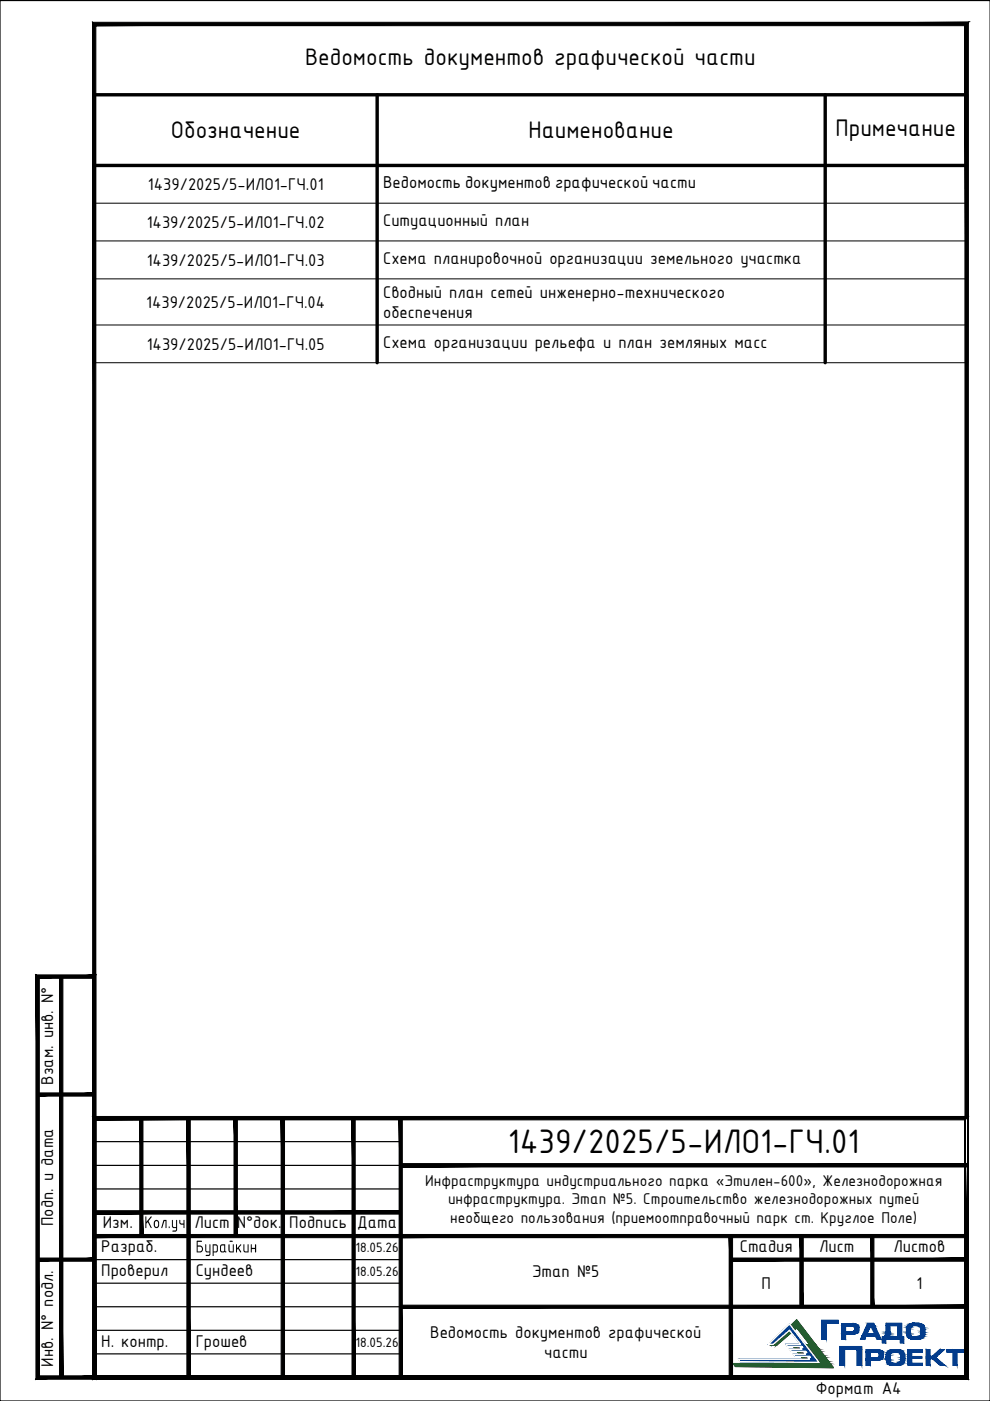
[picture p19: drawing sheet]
<svg xmlns="http://www.w3.org/2000/svg" width="210mm" height="297mm" viewBox="0 0 210 297" stroke-linecap="round" stroke-linejoin="round" font-family="sans-serif">
<defs><g id="words">
<text font-size="7.8" x="107.7" y="244.5">1439/2025/5-ИЛО1-ГЧ.01</text>
<text font-size="5.4" x="64.7" y="13.8">Ведомость документов графической части</text>
<g font-size="4.9">
<text x="36.2" y="29.3">Обозначение</text>
<text x="112.1" y="29.3">Наименование</text>
<text x="177.2" y="28.8">Примечание</text>
</g>
<g font-size="4.7">
<text x="30.6" y="260.4">Кол.уч</text>
<text x="41.5" y="265.5">Бурайкин</text>
</g>
<g font-size="3.9">
<text x="31.4" y="40.3">1439/2025/5-ИЛО1-ГЧ.01</text>
<text x="81.2" y="47.9">Ситуационный план</text>
<text x="31.1" y="48.3">1439/2025/5-ИЛО1-ГЧ.02</text>
<text x="31.1" y="56.4">1439/2025/5-ИЛО1-ГЧ.03</text>
<text x="81.2" y="56">Схема планировочной организации земельного участка</text>
<text x="31" y="65.3">1439/2025/5-ИЛО1-ГЧ.04</text>
<text x="81.2" y="63.2">Сводный план сетей инженерно-технического</text>
<text x="81.2" y="67.3">обеспечения</text>
<text x="31.1" y="74.2">1439/2025/5-ИЛО1-ГЧ.05</text>
<text x="81.2" y="73.8">Схема организации рельефа и план земляных масс</text>
<text x="11.3" y="230" transform="rotate(-90 11.3 230)">Взам. инв. N°</text>
<text x="11.3" y="260" transform="rotate(-90 11.3 260)">Подп. и дата</text>
<text x="21.8" y="260.4">Изм.</text>
<text x="41.2" y="260.4">Лист</text>
<text x="50.2" y="260.4">N°док.</text>
<text x="61.3" y="260.4">Подпись</text>
<text x="75.7" y="260.4">Дата</text>
<text x="21.5" y="265.5">Разраб.</text>
<text x="156.8" y="265.4">Стадия</text>
<text x="173.7" y="265.4">Лист</text>
<text x="189.4" y="265.4">Листов</text>
<text x="21.5" y="270.6">Проверил</text>
<text x="41.5" y="270.6">Сундеев</text>
<text x="112.8" y="270.8">Этап №5</text>
<text x="161.5" y="273.3">П</text>
<text x="194.3" y="273.3">1</text>
<text x="21.5" y="285.6">Н. контр.</text>
<text x="41.5" y="285.6">Грошев</text>
<text x="91.2" y="283.7">Ведомость документов графической</text>
<text x="115.4" y="287.9">части</text>
<text x="11.3" y="289.8" transform="rotate(-90 11.3 289.8)">Инв. N° подл.</text>
<text x="173" y="295.6">Формат А4</text>
</g>
<g font-size="3.6">
<text x="90.1" y="251.4">Инфраструктура индустриального парка «Этилен-600», Железнодорожная</text>
<text x="95" y="255.3">инфраструктура. Этап №5. Строительство железнодорожных путей</text>
<text x="95.5" y="259.3">необщего пользования (приемоотправочный парк ст. Круглое Поле)</text>
</g>
<text font-size="3.5" x="81.2" y="39.9">Ведомость документов графической части</text>
<g font-size="3.1">
<text x="75.4" y="265.5">18.05.26</text>
<text x="75.4" y="270.6">18.05.26</text>
<text x="75.4" y="285.6">18.05.26</text>
</g>
</g></defs>
<path d="M0 .1h209.9v296.9h-209.9zM20 252.1h65M20 247.1h65M20 242h65M20 267.1h65M20 272.1h65M20 277.1h65M20 282.1h65M20 287h65" fill="none" stroke="#000" stroke-width=".25"/>
<g fill="#000" stroke="#000" stroke-width=".21">
<path d="M8 232.4h12v-.7zM8 231.7h12l-12 .7z"/>
<path d="M19.6 236.7l.7 55v-54.3zM19.6 236.7l.7 55-.7 .7zM20.3 291.7l-.7 .7 185-.7zM19.6 292.4l185-.7 .7 .7zM204.6 5.4v286.3l.7 .7zM204.6 5.4l.7-.7v287.7zM20.3 5.4h184.3l.7-.7zM19.6 4.7h185.7l-185 .7zM19.6 4.7l.7 287v-286.3zM19.6 4.7l.7 287-.7 .7zM20.3 291.7l-.7 .7 185-.7zM19.6 292.4l185-.7 .7 .7zM204.6 237.4v54.3l.7 .7zM204.6 237.4l.7-.7v55.7zM20.3 237.4h184.3l.7-.7zM19.6 236.7h185.7l-185 .7z"/>
<path d="M29.6 237.1l.7 25v-25zM29.6 237.1l.7 25h-.7z"/>
<path d="M39.6 237.1l.7 54.9v-54.9zM39.6 237.1l.7 54.9h-.7z"/>
<path d="M49.6 237.1l.7 25v-25zM49.6 237.1l.7 25h-.7z"/>
<path d="M59.6 237.1l.7 54.9v-54.9zM59.6 237.1l.7 54.9h-.7z"/>
<path d="M74.6 237.1l.7 54.9v-54.9zM74.6 237.1l.7 54.9h-.7z"/>
<path d="M84.6 237.1l.7 54.9v-54.9zM84.6 237.1l.7 54.9h-.7z"/>
<path d="M85 246.7v.7l119.9-.7zM85 247.4l119.9-.7v.7z"/>
<path d="M20 257.4h65v-.7zM20 256.7h65l-65 .7z"/>
<path d="M8 267.4h12v-.7zM8 266.7h12l-12 .7z"/>
<path d="M85 261.7v.7l119.9-.7zM85 262.4l119.9-.7v.7z"/>
<path d="M85 276.7v.7l119.9-.7zM85 277.4l119.9-.7v.7z"/>
<path d="M20 262.4h65v-.7zM20 261.7h65l-65 .7z"/>
<path d="M154.6 262.1l.7 29.9v-29.9zM154.6 262.1l.7 29.9h-.7z"/>
<path d="M169.6 262.1l.7 15v-15zM169.6 262.1l.7 15h-.7z"/>
<path d="M184.6 262.1l.7 15v-15zM184.6 262.1l.7 15h-.7z"/>
<path d="M154.9 267.4h50v-.7zM154.9 266.7h50l-50 .7z"/>
<path d="M8.3 291.7l-.7 .7 12-.7zM7.6 292.4l12-.7 .7 .7zM19.6 207.4v84.3l.7 .7zM20.3 206.7v85.7l-.7-85zM8.3 207.4h11.3l.7-.7zM7.6 206.7h12.7l-12 .7zM7.6 206.7l.7 85v-84.3zM7.6 206.7l.7 85-.7 .7z"/>
<path d="M12.6 207.1v84.9h.7zM12.6 207.1h.7v84.9z"/>
</g>
<path d="M205.4 4.6h.1" fill="none" stroke="#000" stroke-width=".21"/>
<g fill="#0c6001" stroke="#0c6001" stroke-width=".21">
<path d="M167.2 281.5l1.7-1.6 1.3 1.6z"/>
<path d="M163.4 285.2h1.3z"/>
<path d="M168.4 285.7h3.8z"/>
<path d="M172.4 286h1.3z"/>
<path d="M172.2 286.5h1.8z"/>
<path d="M169.4 287h5.1z"/>
<path d="M173.4 287.3h1.3z"/>
<path d="M173.2 287.8h1.8z"/>
<path d="M170.4 288.4h5.1z"/>
<path d="M174.5 288.7h1.2z"/>
<path d="M174.2 289.1h1.8z"/>
<path d="M155.5 289.1h20.5l.5 .6z"/>
<path d="M169 281.5l4 3.7-2.8-3.7zM169 281.5l4 3.7h-1.2z"/>
<path d="M167.2 281.5l-2.5 3.7 4.3-3.7zM163.4 285.2l3.8-3.7-2.5 3.7z"/>
<path d="M171.8 285.2h1.2zM171.8 285.2h1.2zM171.8 285.2h1.2zM168 285.2h5z"/>
<path d="M168 285.2l5.4 .5-.4-.5zM168 285.2l5.4 .5h-5z"/>
<path d="M172.2 285.7h1.2zM172.2 285.7h1.2z"/>
<path d="M172.2 285.7l1.5 .3-.3-.3zM172.2 285.7l1.5 .3h-1.3zM171.8 286h1.9z"/>
<path d="M171.8 286l2.2 .5-.3-.5zM171.8 286l2.2 .5h-1.8zM169 286.5h5z"/>
<path d="M169 286.5l5.5 .5-.5-.5zM169 286.5l5.5 .5h-5.1zM169.4 287h5.1z"/>
<path d="M173.2 287l1.5 .3-.2-.3zM173.2 287l1.5 .3h-1.3zM172.8 287.3h1.9z"/>
<path d="M172.8 287.3l2.2 .5-.3-.5zM172.8 287.3l2.2 .5h-1.8zM170 287.8h5z"/>
<path d="M170 287.8l5.5 .6-.5-.6zM170 287.8l5.5 .6h-5.1zM170.4 288.4h5.1z"/>
<path d="M174.2 288.4l1.5 .3-.2-.3zM174.2 288.4l1.5 .3h-1.2zM173.8 288.7h1.9z"/>
<path d="M173.8 288.7l2.2 .4-.3-.4zM173.8 288.7l2.2 .4h-1.8zM155.5 289.1h20.5z"/>
<path d="M155.5 289.1l.4 .6h20.6zM155.9 289.7h20.6l.2 .3z"/>
</g>
<path d="M155.5 289.1h18.7l-.4-.4h.7l-.3-.3h-3.8l-.4-.6h3.2l-.4-.5h.6l-.2-.3h-3.8l-.4-.5h3.2l-.4-.5h.6l-.2-.3h-3.8l-.4-.5h3.8l-2.8-3.7-4.3 3.7h-1.3l5.5-5.3 7.8 10.1-20.8-.3z" fill="none" stroke="#0c6001" stroke-width=".3"/>
<g fill="#033c8c" stroke="#033c8c" stroke-width=".21">
<path d="M166 282.1l1.4-1.4 1 1.4z"/>
<path d="M162.9 285h1.1z"/>
<path d="M169.7 285h1z"/>
<path d="M167 285.5h3.1z"/>
<path d="M170.2 285.7h1z"/>
<path d="M170 286.1h1.5z"/>
<path d="M167.8 286.5h4z"/>
<path d="M168.6 287.6h4.1z"/>
<path d="M171.8 287.8h1z"/>
<path d="M171.6 288.2h1.5z"/>
<path d="M156.6 288.2h16.5l.4 .5z"/>
<path d="M180.9 281.2h1.1z"/>
<path d="M181 281.2h1z"/>
<path d="M187.6 283.3h.8z"/>
<path d="M186.1 286.8h1.1z"/>
<path d="M186.1 287.9h1.1z"/>
<path d="M193.4 280.6h1.5z"/>
<path d="M194.4 281h1.4z"/>
<path d="M194.8 283.4h1z"/>
<path d="M192.6 283.7h3z"/>
<path d="M193.4 283.9h1.5z"/>
<path d="M189.1 286.2h1.4z"/>
<path d="M189.1 289.5h1.5z"/>
<path d="M167.4 282.1l3.3 2.9-2.3-2.9zM167.4 282.1l3.3 2.9h-1z"/>
<path d="M166 282.1l-2 2.9 3.4-2.9zM162.9 285l3.1-2.9-2 2.9z"/>
<path d="M169.7 285h1zM169.7 285h1zM166.6 285h4.1z"/>
<path d="M166.6 285l4.4 .5-.3-.5zM166.6 285l4.4 .5h-4z"/>
<path d="M170.1 285.5h.9zM170.1 285.5h.9z"/>
<path d="M170.1 285.5l1.1 .2-.2-.2zM170.1 285.5l1.1 .2h-1zM169.7 285.7h1.5z"/>
<path d="M169.7 285.7l1.8 .4-.3-.4zM169.7 285.7l1.8 .4h-1.5zM167.4 286.1h4.1z"/>
<path d="M167.4 286.1l4.4 .4-.3-.4zM167.4 286.1l4.4 .4h-4zM167.8 286.5h4z"/>
<path d="M170.9 286.5l1.1 .3-.2-.3zM170.9 286.5l1.1 .3h-1z"/>
<path d="M171 286.8h1zM170.5 286.8h1.5z"/>
<path d="M170.5 286.8l1.8 .3-.3-.3zM170.5 286.8l1.8 .3h-1.5z"/>
<path d="M170.8 287.1h1.5zM168.2 287.1h4.1z"/>
<path d="M168.2 287.1l4.5 .5-.4-.5zM168.2 287.1l4.5 .5h-4.1zM168.6 287.6h4.1z"/>
<path d="M171.7 287.6l1.1 .2-.1-.2zM171.7 287.6l1.1 .2h-1zM171.3 287.8h1.5z"/>
<path d="M171.3 287.8l1.8 .4-.3-.4zM171.3 287.8l1.8 .4h-1.5zM156.6 288.2h16.5z"/>
<path d="M156.6 288.2l.3 .5h16.6zM156.9 288.7h16.6l.2 .2z"/>
<path d="M174.2 279.9l3.6 .6v-.6zM174.2 279.9l3.6 .6h-3.6z"/>
<path d="M174.2 280.5l1 3.5v-3.5zM174.2 280.5l1 3.5h-1z"/>
<path d="M178.4 280.6h2.7zM178.4 280.6h2.7z"/>
<path d="M178.4 280.6l3 .1-.3-.1zM178.4 280.6l3 .1h-3z"/>
<path d="M178.4 280.7l3.4 .2-.4-.2zM178.4 280.7l3.4 .2h-3.4z"/>
<path d="M178.4 280.9l3.5 .1zM178.4 280.9l3.5 .1z"/>
<path d="M178.4 281h3.5zM178.4 281h3.5z"/>
<path d="M187.9 280.6l3.3 .5v-.5zM187.9 280.6l3.3 .5h-3.3z"/>
<path d="M184 280.6l1.5 .5-.2-.5zM184 280.6l1.5 .5h-1.8z"/>
<path d="M184.6 281.1h.9zM184.6 281.1h.9z"/>
<path d="M183.7 281.1h.9zM183.7 281.1h.9z"/>
<path d="M178.4 281l3.6 .1zM178.4 281l3.6 .1z"/>
<path d="M180.6 281.1h1.4zM180.6 281.1h1.4zM180.7 281.1h1.3zM180.7 281.1h1.3z"/>
<path d="M180.7 281.1l1.3 .1zM180.7 281.1l1.3 .1zM180.9 281.2h1.1z"/>
<path d="M181 281.2h1zM181 281.2h1zM181 281.2h1z"/>
<path d="M181.1 281.2l1 .1zM181.1 281.2l1 .1zM181.1 281.3h1zM181.1 281.3h1z"/>
<path d="M181.1 281.3l1 .1zM181.1 281.3l1 .1z"/>
<path d="M181.1 281.4l1 .1zM181.1 281.4l1 .1z"/>
<path d="M181.2 281.5h.9zM181.2 281.5h.9z"/>
<path d="M181.2 281.5l.9 .1v-.1zM181.2 281.5l.9 .1h-.9z"/>
<path d="M181.2 281.6l.9 .2v-.2zM181.2 281.6l.9 .2h-.9z"/>
<path d="M181.2 281.8l.9 .1v-.1zM181.2 281.8l.9 .1h-.9z"/>
<path d="M181.2 281.9l.9 .1zM181.2 281.9l.9 .1z"/>
<path d="M181.2 282l.9 .1zM181.2 282l.9 .1zM181.1 282.1h1zM181.1 282.1h1z"/>
<path d="M181.1 282.1l.9 .1 .1-.1zM181.1 282.1l.9 .1h-.9zM181.1 282.2h.9zM181.1 282.2h.9z"/>
<path d="M181.1 282.2h.9zM181.1 282.2h.9z"/>
<path d="M181 282.2l1 .1zM180.9 282.3h1.1z"/>
<path d="M180.9 282.3h1.1zM180.8 282.3h1.2zM180.8 282.3h1.2z"/>
<path d="M180.8 282.3h1.2zM180.8 282.3h1.2zM180.8 282.3h1.2z"/>
<path d="M180.8 282.3h1.2zM180.5 282.3h1.5z"/>
<path d="M178.4 281.1l.9 1.2v-1.2zM178.4 281.1l.9 1.2h-.9z"/>
<path d="M187.9 281.1l.8 1.3v-1.3zM187.9 281.1l.8 1.3h-.8z"/>
<path d="M178.4 282.3h3.6zM178.4 282.3l3.5 .1z"/>
<path d="M178.4 282.4l3.4 .2 .1-.2zM178.4 282.4l3.4 .2h-3.4z"/>
<path d="M187.9 282.4l.8 .2v-.2zM187.9 282.4l.8 .2h-.8z"/>
<path d="M178.4 282.6h3.4zM178.4 282.6h3.3z"/>
<path d="M187.9 282.6h.8zM187.9 282.6h.8z"/>
<path d="M178.4 282.6l3 .2 .3-.2zM178.4 282.6l3 .2h-3z"/>
<path d="M187.9 282.6l.8 .2v-.2zM187.9 282.6l.8 .2h-.8z"/>
<path d="M184.6 281.1l1.7 1.7-.8-1.7zM184.6 281.1l1.7 1.7h-.8z"/>
<path d="M183.7 281.1l.1 1.7 .8-1.7zM183.7 281.1l.1 1.7h-.8z"/>
<path d="M187.9 282.8l.8 .1zM187.9 282.8l.8 .1z"/>
<path d="M178.4 282.8h3zM178.4 282.8l2.7 .1z"/>
<path d="M178.4 282.9h2.4zM178.4 282.9h2.7z"/>
<path d="M187.8 282.9l.8 .1 .1-.1zM187.8 282.9l.8 .1h-.8zM187.8 283h.8zM187.8 283h.8z"/>
<path d="M187.8 283l.8 .2v-.2zM187.8 283l.8 .2h-.9z"/>
<path d="M187.7 283.2h.9zM187.7 283.2h.8z"/>
<path d="M183 282.8l3.5 .5-.2-.5zM183 282.8l3.5 .5h-3.7z"/>
<path d="M187.7 283.2l.7 .1 .1-.1zM187.7 283.2l.7 .1h-.8zM187.5 283.3h.9z"/>
<path d="M187.5 283.3h.9zM187.5 283.3l.9 .1z"/>
<path d="M187.5 283.4h.9zM187.5 283.4h.8z"/>
<path d="M190.4 281.1l.8 2.3v-2.3zM190.4 281.1l.8 2.3h-.8z"/>
<path d="M187.5 283.4h.8zM187.5 283.4h.8z"/>
<path d="M190.4 283.4h1.2zM190.4 283.4h1.2z"/>
<path d="M187.1 283.4h1.2zM187.1 283.4h1.2z"/>
<path d="M187.1 283.4l4.5 .6v-.6zM187.1 283.4l4.5 .6h-4.5z"/>
<path d="M185.6 283.3l1.2 .7-.3-.7zM185.6 283.3l1.2 .7h-.9z"/>
<path d="M182.8 283.3l.5 .7 .3-.7zM182.8 283.3l.5 .7h-.8z"/>
<path d="M178.4 282.9l.9 1.1v-1.1zM178.4 282.9l.9 1.1h-.9z"/>
<path d="M190.9 284l.7 .7v-.7zM190.9 284l.7 .7h-.7z"/>
<path d="M187.1 284l.7 .7v-.7zM187.1 284l.7 .7h-.7z"/>
<path d="M178.1 285.5l4.6 .6v-.6zM178.1 285.5l4.6 .6h-4.6z"/>
<path d="M183.6 286.2h2.7zM183.6 286.2h2.7z"/>
<path d="M183.6 286.2l3 .1-.3-.1zM183.6 286.2l3 .1h-3z"/>
<path d="M183.6 286.3l3.4 .1-.4-.1zM183.6 286.3l3.4 .1h-3.4z"/>
<path d="M183.6 286.4l3.4 .1zM183.6 286.4l3.4 .1z"/>
<path d="M183.6 286.5h3.5zM183.6 286.5h3.5z"/>
<path d="M183.6 286.5l3.6 .1zM183.6 286.5l3.6 .1z"/>
<path d="M183.6 286.6l3.6 .1zM183.6 286.6l3.6 .1z"/>
<path d="M192.5 286.2l3.1 .5v-.5zM192.5 286.2l3.1 .5h-3.1z"/>
<path d="M200.7 286.2l3.6 .5v-.5zM200.7 286.2l3.6 .5h-3.6z"/>
<path d="M185.8 286.7h1.4zM185.8 286.7h1.4z"/>
<path d="M185.9 286.7h1.3zM185.9 286.7h1.3z"/>
<path d="M186.1 286.7l1.1 .1zM186.1 286.7l1.1 .1zM186.1 286.8h1.1z"/>
<path d="M186.2 286.8h1zM186.2 286.8h1zM186.3 286.8h.9zM186.3 286.8h.9z"/>
<path d="M186.3 286.8l.9 .1zM186.3 286.8l.9 .1z"/>
<path d="M186.3 286.9h.9zM186.3 286.9h.9zM186.4 286.9h.8zM186.4 286.9h.8z"/>
<path d="M186.4 286.9l.8 .1zM186.4 286.9l.8 .1z"/>
<path d="M186.4 287h.8zM186.4 287h.8z"/>
<path d="M186.4 287l.8 .2v-.2zM186.4 287l.8 .2h-.8z"/>
<path d="M186.4 287.2l.8 .1v-.1zM186.4 287.2l.8 .1h-.8z"/>
<path d="M186.4 287.3l.8 .1v-.1zM186.4 287.3l.8 .1h-.8z"/>
<path d="M186.4 287.4l.8 .1zM186.4 287.4l.8 .1z"/>
<path d="M199.2 286.2l-.6 1.4 1.6-1.4zM197.7 287.6l1.5-1.4-.6 1.4z"/>
<path d="M196.4 286.2l.8 1.4v-1.4zM196.4 286.2l.8 1.4h-.8z"/>
<path d="M192.5 286.7l.8 .9v-.9zM192.5 286.7l.8 .9h-.8z"/>
<path d="M186.4 287.5l.8 .1zM186.4 287.5l.8 .1zM186.4 287.6h.8zM186.4 287.6h.8z"/>
<path d="M186.4 287.6l.8 .1v-.1zM186.4 287.6l.8 .1h-.9zM186.3 287.7h.9zM186.3 287.7h.9z"/>
<path d="M186.3 287.7l.9 .1zM186.3 287.7l.9 .1z"/>
<path d="M196.4 287.6l2 .2 .2-.2zM196.4 287.6l2 .2h-2z"/>
<path d="M186.2 287.8h1zM186.1 287.8h1.1zM186.1 287.8h1.1zM186.1 287.8h1.1z"/>
<path d="M186.1 287.8l1.1 .1zM186.1 287.9h1.1zM186 287.9h1.2z"/>
<path d="M186 287.9h1.2zM185.7 287.9h1.5z"/>
<path d="M183.6 286.7l.9 1.2v-1.2zM183.6 286.7l.9 1.2h-.9z"/>
<path d="M183.6 287.9h3.6zM183.6 287.9h3.6z"/>
<path d="M183.6 287.9h3.6zM183.6 287.9l3.5 .1z"/>
<path d="M192.5 287.6l3 .4v-.4zM192.5 287.6l3 .4h-3z"/>
<path d="M196.4 287.8l2.3 .3-.3-.3zM196.4 287.8l2.3 .3h-2.3z"/>
<path d="M183.6 288h3.5zM183.6 288l3.4 .1z"/>
<path d="M183.6 288.1h3.4zM183.6 288.1l3.3 .1z"/>
<path d="M183.6 288.2l3 .1 .3-.1zM183.6 288.2l3 .1h-3z"/>
<path d="M183.6 288.3h3zM183.6 288.3l2.7 .1z"/>
<path d="M183.6 288.4h2.4zM183.6 288.4h2.7z"/>
<path d="M192.5 288l.8 1v-1zM192.5 288l.8 1h-.8z"/>
<path d="M202.1 286.7l.8 2.8v-2.8zM202.1 286.7l.8 2.8h-.8z"/>
<path d="M197.7 288.1l2.7 1.4-1.7-1.4zM197.7 288.1l2.7 1.4h-1.1z"/>
<path d="M196.4 288.1l.8 1.4v-1.4zM196.4 288.1l.8 1.4h-.8z"/>
<path d="M192.5 289l3.1 .5v-.5zM192.5 289l3.1 .5h-3.1z"/>
<path d="M183.6 288.4l.9 1.1v-1.1zM183.6 288.4l.9 1.1h-.9z"/>
<path d="M181.7 286.1l1 3.4v-3.4zM181.7 286.1l1 3.4h-1z"/>
<path d="M178.1 286.1l1 3.4v-3.4zM178.1 286.1l1 3.4h-1z"/>
<path d="M193.4 280.6h1.5zM193.4 280.6h1.5z"/>
<path d="M193.4 280.6l1.9 .1zM193 280.7h2.3zM193 280.7h2.3zM193 280.7h2.3z"/>
<path d="M193 280.7l2.6 .1-.3-.1zM192.7 280.8l.3-.1 2.6 .1z"/>
<path d="M192.7 280.8h3zM192.6 280.8h3.1z"/>
<path d="M192.6 280.8l3.2 .2-.1-.2zM192.6 280.8l3.2 .2h-3.4z"/>
<path d="M194.1 281h1.7zM194.1 281h1.7z"/>
<path d="M192.4 281h1.7zM192.4 281h1.7z"/>
<path d="M192.4 281h1.6zM192.4 281h1.7z"/>
<path d="M194.2 281h1.6zM194.2 281h1.6zM194.4 281h1.4z"/>
<path d="M192.4 281h1.6zM192.4 281l1.1 .1z"/>
<path d="M192.4 281.1h1.1zM192.4 281.1h1z"/>
<path d="M194.7 281l1.2 .1zM194.7 281l1.2 .1z"/>
<path d="M194.9 281.1l1 .1zM194.9 281.1l1 .1z"/>
<path d="M192.4 281.1h1zM192.4 281.1l.9 .1z"/>
<path d="M194.9 281.2l1.1 .1-.1-.1zM194.9 281.2l1.1 .1h-.9z"/>
<path d="M192.4 281.2l.7 .2 .2-.2zM192.4 281.2l.7 .2h-.8z"/>
<path d="M192.3 281.4l.8 .1zM192.3 281.4l.8 .1z"/>
<path d="M195.1 281.3l.9 .2v-.2zM195.1 281.3l.9 .2h-.8z"/>
<path d="M192.2 281.5h.9zM192.2 281.5h.9z"/>
<path d="M195.2 281.5h.8zM195.2 281.5h.8z"/>
<path d="M192.2 281.5l.8 .3 .1-.3zM192.2 281.5l.8 .3h-.8z"/>
<path d="M192.2 281.8h.8zM192.2 281.8h.8z"/>
<path d="M195.2 281.5l.9 .4-.1-.4zM195.2 281.5l.9 .4h-.9z"/>
<path d="M192.2 281.8l.8 .2v-.2zM192.2 281.8l.8 .2h-.8z"/>
<path d="M195.2 281.9l.9 .1zM195.2 281.9l.9 .1z"/>
<path d="M192.2 282l.8 .1v-.1zM192.2 282l.8 .1h-.8z"/>
<path d="M195.2 282l.9 .1v-.1zM195.2 282l.9 .1h-.9z"/>
<path d="M192.2 282.1l.8 .1zM192.2 282.1l.8 .1z"/>
<path d="M195.2 282.1l.9 .1zM195.2 282.1l.9 .1z"/>
<path d="M192.2 282.2l.8 .1zM192.2 282.2l.8 .1zM192.2 282.3h.8zM192.2 282.3h.8z"/>
<path d="M195.2 282.2l.9 .1zM195.2 282.2l.9 .1z"/>
<path d="M192.2 282.3h.8zM192.2 282.3h.8z"/>
<path d="M192.2 282.3l.8 .1v-.1zM192.2 282.3l.8 .1h-.8z"/>
<path d="M195.2 282.3l.9 .2v-.2zM195.2 282.3l.9 .2h-.9z"/>
<path d="M192.2 282.4l.8 .2v-.2zM192.2 282.4l.8 .2h-.8z"/>
<path d="M195.2 282.5l.9 .1v-.1zM195.2 282.5l.9 .1h-.9z"/>
<path d="M192.2 282.6l.8 .3v-.3zM192.2 282.6l.8 .3h-.8z"/>
<path d="M195.2 282.6l.8 .3 .1-.3zM195.2 282.6l.8 .3h-.8z"/>
<path d="M192.2 282.9l.9 .1-.1-.1zM192.2 282.9l.9 .1h-.9zM192.2 283h.9zM192.2 283h.9z"/>
<path d="M195.2 282.9l.8 .1v-.1zM195.2 282.9l.8 .1h-.8z"/>
<path d="M195.2 283l.8 .1zM195.2 283l.8 .1z"/>
<path d="M192.2 283l1 .2-.1-.2zM192.2 283l1 .2h-.9z"/>
<path d="M195.2 283.1h.8zM195.2 283.1l.8 .1z"/>
<path d="M192.3 283.2l1 .1-.1-.1zM192.3 283.2l1 .1h-.9z"/>
<path d="M195.1 283.2l.8 .2 .1-.2zM195.1 283.2l.8 .2h-.9z"/>
<path d="M192.4 283.3l1 .1zM192.4 283.3l1 .1z"/>
<path d="M195 283.4h.9zM194.9 283.4h1z"/>
<path d="M192.4 283.4h1.1zM192.4 283.4h1.1z"/>
<path d="M194.9 283.4h1zM194.8 283.4h1zM194.5 283.4h1.3z"/>
<path d="M192.4 283.4l1.6 .1zM192.4 283.4l1.6 .1z"/>
<path d="M194.5 283.4l1.3 .1zM194.2 283.5h1.6z"/>
<path d="M192.4 283.5h1.8zM192.4 283.5h1.8z"/>
<path d="M192.4 283.5l3.2 .2 .2-.2zM192.4 283.5l3.2 .2h-3zM192.6 283.7h3z"/>
<path d="M192.7 283.7l2.6 .1 .3-.1zM192.7 283.7l2.6 .1h-2.3zM193 283.8h2.3zM193 283.8h2.3z"/>
<path d="M193 283.8h2.3zM193 283.8l1.9 .1z"/>
<path d="M193.4 283.9h1.5zM193.4 283.9h1.5z"/>
<path d="M189.1 286.2h1.5zM189.1 286.2h1.5z"/>
<path d="M189.1 286.2h1.9zM188.7 286.2h2.3z"/>
<path d="M188.7 286.2h2.3zM188.7 286.2h2.3z"/>
<path d="M188.7 286.2l2.6 .2-.3-.2zM188.3 286.4l.4-.2 2.6 .2zM188.3 286.4h3zM188.3 286.4h3z"/>
<path d="M188.3 286.4l3.2 .2-.2-.2zM188.3 286.4l3.2 .2h-3.3z"/>
<path d="M189.8 286.6h1.7zM189.8 286.6h1.7z"/>
<path d="M188.2 286.6h1.6zM188.2 286.6h1.6z"/>
<path d="M188.2 286.6h1.5zM188.2 286.6h1.6z"/>
<path d="M189.9 286.6h1.6zM189.9 286.6h1.6z"/>
<path d="M190.1 286.6h1.5zM190.1 286.6h1.5z"/>
<path d="M188.2 286.6h1.5zM188.2 286.6l.9 .1z"/>
<path d="M188.1 286.7h1zM188.1 286.7h1z"/>
<path d="M190.4 286.6l1.2 .1zM190.4 286.6l1.2 .1zM190.6 286.7h1zM190.6 286.7h1z"/>
<path d="M188.1 286.7h1zM188.1 286.7l.9 .1z"/>
<path d="M190.6 286.7l1.1 .2-.1-.2zM190.6 286.7l1.1 .2h-.9z"/>
<path d="M188 286.8l.8 .2 .2-.2zM188 286.8l.8 .2h-.8z"/>
<path d="M188 287h.8zM188 287h.8z"/>
<path d="M190.8 286.9l.9 .2v-.2zM190.8 286.9l.9 .2h-.8z"/>
<path d="M188 287h.8zM188 287l.8 .1z"/>
<path d="M190.9 287.1h.9zM190.9 287.1h.9z"/>
<path d="M187.9 287.1l.9 .2v-.2zM187.9 287.1l.9 .2h-.9z"/>
<path d="M187.9 287.3h.9zM187.9 287.3l.8 .1z"/>
<path d="M190.9 287.1l.9 .4v-.4zM190.9 287.1l.9 .4h-.8z"/>
<path d="M187.9 287.4l.8 .2v-.2zM187.9 287.4l.8 .2h-.8z"/>
<path d="M191 287.5l.8 .1zM191 287.5l.8 .1z"/>
<path d="M187.9 287.6l.8 .1v-.1zM187.9 287.6l.8 .1h-.8z"/>
<path d="M191 287.6l.8 .1v-.1zM191 287.6l.8 .1h-.8z"/>
<path d="M187.9 287.7l.8 .1zM187.9 287.7l.8 .1z"/>
<path d="M191 287.7l.8 .1zM191 287.7l.8 .1z"/>
<path d="M187.9 287.8l.8 .1zM187.9 287.8l.8 .1zM187.9 287.9h.8zM187.9 287.9h.8z"/>
<path d="M191 287.8l.8 .1zM191 287.8l.8 .1z"/>
<path d="M187.9 287.9h.8zM187.9 287.9h.8z"/>
<path d="M187.9 287.9l.8 .1v-.1zM187.9 287.9l.8 .1h-.8z"/>
<path d="M191 287.9l.8 .2v-.2zM191 287.9l.8 .2h-.8z"/>
<path d="M187.9 288l.8 .2v-.2zM187.9 288l.8 .2h-.8z"/>
<path d="M191 288.1l.8 .1v-.1zM191 288.1l.8 .1h-.8z"/>
<path d="M187.9 288.2l.9 .2-.1-.2zM187.9 288.2l.9 .2h-.9z"/>
<path d="M191 288.2l.8 .3v-.3zM191 288.2l.8 .3h-.9z"/>
<path d="M187.9 288.4l.9 .2v-.2zM187.9 288.4l.9 .2h-.8zM188 288.6h.8zM188 288.6h.8z"/>
<path d="M190.9 288.5l.8 .1 .1-.1zM190.9 288.5l.8 .1h-.8z"/>
<path d="M190.9 288.6l.8 .1zM190.9 288.6l.8 .1z"/>
<path d="M188 288.6l.8 .1v-.1zM188 288.6l.8 .1h-.8z"/>
<path d="M190.9 288.7h.8zM190.9 288.7h.8h-.9z"/>
<path d="M188 288.7l1 .2-.2-.2zM188 288.7l1 .2h-1z"/>
<path d="M190.8 288.7l.8 .3 .1-.3zM190.8 288.7l.8 .3h-.9z"/>
<path d="M188 288.9l1.1 .1zM188 288.9l1.1 .1z"/>
<path d="M190.7 289h.9zM190.6 289h1z"/>
<path d="M188.1 289h1.1zM188.1 289h1.1z"/>
<path d="M190.6 289h1zM190.5 289h1.1z"/>
<path d="M190.5 289h1.1zM190.2 289h1.3z"/>
<path d="M188.1 289l1.6 .1zM188.1 289l1.6 .1z"/>
<path d="M190.2 289l1.3 .1zM189.9 289.1h1.6z"/>
<path d="M188.2 289.1h1.7zM188.2 289.1h1.7z"/>
<path d="M188.2 289.1l3.1 .1 .2-.1zM188.2 289.1l3.1 .1h-3zM188.3 289.2h3zM188.3 289.2h3z"/>
<path d="M188.3 289.2l2.7 .2 .3-.2zM188.3 289.2l2.7 .2h-2.3z"/>
<path d="M188.7 289.4h2.3zM188.7 289.4h2.3z"/>
<path d="M188.7 289.4h2.3zM188.7 289.4l1.9 .1z"/>
<path d="M189.1 289.5h1.5zM189.1 289.5h1.5z"/>
</g>
<path d="M156.6 288.2h15l-.3-.4h.5l-.1-.2h-3.1l-.4-.5h2.6l-.3-.3h.5l-.1-.3h-3.1l-.4-.4h2.6l-.3-.4h.5l-.1-.2h-3.1l-.4-.5h3.1l-2.3-2.9-3.4 2.9h-1.1l4.5-4.3 6.3 8.2-16.8-.2z" fill="none" stroke="#fff" stroke-width=".3"/>
<g fill="none" stroke="#033c8c" stroke-width=".21">
<path d="M174.2 279.9h3.6v.6h-2.6v3.5h-1zM178.1 285.5h4.6v4h-1v-3.4h-2.6v3.4h-1zM180.6 281.1h-1.3v1.2h1.2M180.6 281.1l.6 .3M180.7 280.6h-2.3v3.4h.9v-1.1h1.7l.7-.3M180.7 280.6l1.1 .2 .3 .6M181.2 281.4a.65 .65 0 0 1-.7 .9M182.1 281.5v.6M182.1 282l-.3 .6M184 280.6h1.3l1.5 3.4h-.9l-.3-.7h-2l-.3 .7h-.8zM184.6 281.1l.9 1.7h-1.7zM185.9 286.2h-2.3v3.3h.9v-1.1h1.7l.7-.2"/>
<path d="M185.9 286.1l.8 .2a.66 .66 0 0 1 .6 .7M186.3 287.7a.61 .61 0 0 0 .1-.7 .61 .61 0 0 0-.6-.3h-1.3v1.2h1.5l.3-.2M187.2 287.6l-.3 .5M187.2 287v.6M187.9 282.4v-1.8h3.3v2.8h.4v1.3h-.7v-.7h-3.1v.7h-.7v-1.3l.4-.1M187.9 282.4l-.1 .5-.2 .4M188.2 286.5a1.93 1.93 0 0 1 1.7-.3 1.57 1.57 0 0 1 1.6 .4 1.57 1.57 0 0 1 .3 1.6l-.1 .4a1.12 1.12 0 0 1-1.1 .9 2.98 2.98 0 0 1-2.4-.4 2.63 2.63 0 0 1 0-2.6zM188.4 283.3l.3-.4v-1.8h1.7v2.3h-2.1l.1-.1M189 286.8l.8-.2a.87 .87 0 0 1 .9 .2 .87 .87 0 0 1 .3 .9 1.02 1.02 0 0 1-1.2 1.4 .93 .93 0 0 1-1.1-1.3l.1-.7zM192.5 281a3.8 3.8 0 0 1 3.3 0 2.62 2.62 0 0 1-.2 2.7 2.86 2.86 0 0 1-3.2-.3l-.2-1.6zM192.5 286.2h3.1v.5h-2.3v.9h2.2v.4h-2.2v1h2.3v.5h-3.1zM193.3 281.2l.8-.2a.83 .83 0 0 1 1.1 1v.1a.99 .99 0 0 1-1.1 1.4 .91 .91 0 0 1-.9-.3 .91 .91 0 0 1-.2-.9z"/>
<path d="M196.4 286.2h.8v1.4h.5l1.5-1.4h1l-1.8 1.6 2 1.7h-1.1l-1.6-1.4h-.5v1.4h-.8zM200.7 286.2h3.6v.5h-1.4v2.8h-.8v-2.8h-1.4z"/>
</g>
<path d="M20 35.1h184.9M80 20.1v56.8M175 20.1v56.8M20 76.9v-56.8h184.9v56.8" fill="none" stroke="#000" stroke-width=".72"/>
<path d="M20 43.1h184.9M20 51.1h184.9M20 59.1h184.9M20 68.9h184.9M20 76.9h184.9" fill="none" stroke="#000" stroke-width=".21"/>
<use href="#words"/>
</svg>
